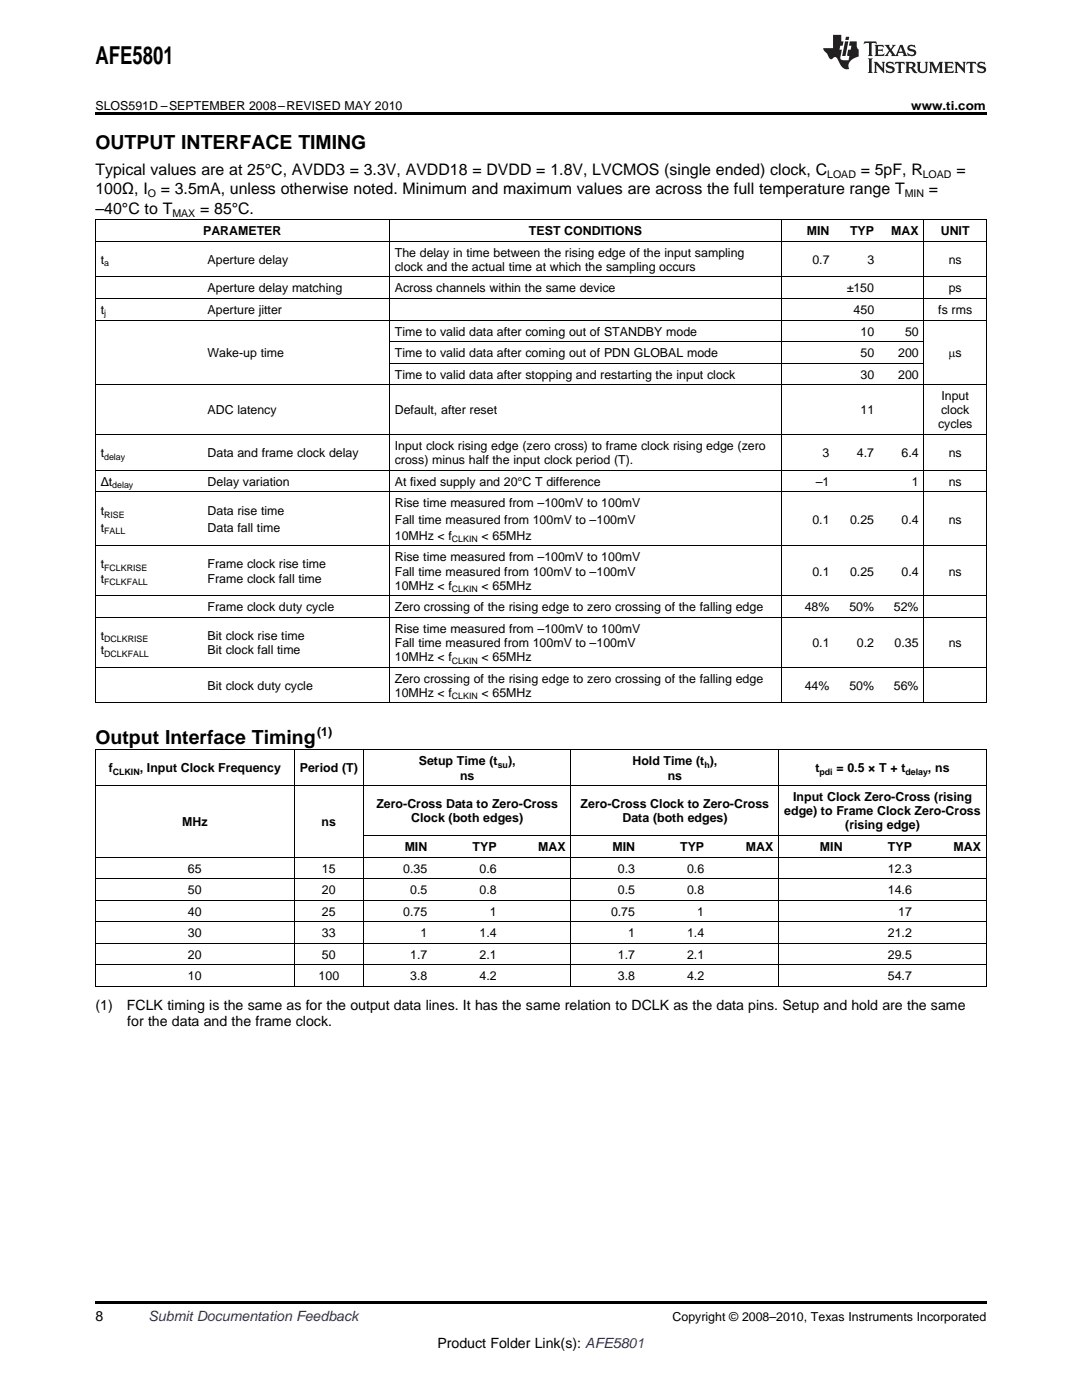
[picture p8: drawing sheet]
<svg xmlns="http://www.w3.org/2000/svg" width="216mm" height="279mm" viewBox="0 0 216 279" stroke-linecap="round" stroke-linejoin="round" font-family="sans-serif">
<defs><g id="words">
<text font-size="4.9" x="19" y="12.8">AFE5801</text>
<g font-size="3.9">
<text x="19" y="29.7">OUTPUT INTERFACE TIMING</text>
<text x="19" y="148.4">Output Interface Timing</text>
</g>
<g font-size="3.2">
<text x="19" y="34.9">Typical values are at 25°C, AVDD3 = 3.3V, AVDD18 = DVDD = 1.8V, LVCMOS (single ended) clock, C</text>
<text x="171.7" y="34.9">= 5pF, R</text>
<text x="190.8" y="34.9">=</text>
<text x="19" y="38.7">100Ω, I</text>
<text x="32.1" y="38.7">= 3.5mA, unless otherwise noted. Minimum and maximum values are across the full temperature range T</text>
<text x="185.3" y="38.7">=</text>
<text x="19" y="42.6">–40°C to T</text>
<text x="39.9" y="42.6">= 85°C.</text>
</g>
<g font-size="2.8">
<text x="19" y="201.5">(1)</text>
<text x="25.3" y="201.5">FCLK timing is the same as for the output data lines. It has the same relation to DCLK as the data pins. Setup and hold are the same</text>
<text x="25.4" y="204.7">for the data and the frame clock.</text>
<text x="19" y="263.6">8</text>
<text x="87.3" y="269">Product Folder Link(s): AFE5801</text>
</g>
<text font-size="2.8" fill="#0000c8" x="29.6" y="263.6">Submit Documentation Feedback</text>
<g font-size="2.5">
<text x="19" y="21.9">SLOS591D –SEPTEMBER 2008–REVISED MAY 2010</text>
<text x="181.8" y="21.9">www.ti.com</text>
<text x="40.5" y="46.9">PARAMETER</text>
<text x="105.6" y="46.9">TEST CONDITIONS</text>
<text x="161" y="46.9">MIN</text>
<text x="169.6" y="46.9">TYP</text>
<text x="177.8" y="46.9">MAX</text>
<text x="187.7" y="46.9">UNIT</text>
<text x="20.1" y="52.6">t</text>
<text x="41.4" y="52.6">Aperture delay</text>
<text x="78.8" y="51.2">The delay in time between the rising edge of the input sampling</text>
<text x="162.1" y="52.6">0.7</text>
<text x="173.1" y="52.6">3</text>
<text x="189.3" y="52.6">ns</text>
<text x="41.4" y="58.3">Aperture delay matching</text>
<text x="78.8" y="54">clock and the actual time at which the sampling occurs</text>
<text x="78.8" y="58.3">Across channels within the same device</text>
<text x="168.9" y="58.3">±150</text>
<text x="189.3" y="58.3">ps</text>
<text x="20.1" y="62.7">t</text>
<text x="41.4" y="62.7">Aperture jitter</text>
<text x="170.3" y="62.7">450</text>
<text x="187.2" y="62.7">fs rms</text>
<text x="41.4" y="71.3">Wake-up time</text>
<text x="78.8" y="67">Time to valid data after coming out of STANDBY mode</text>
<text x="78.8" y="71.3">Time to valid data after coming out of PDN GLOBAL mode</text>
<text x="171.7" y="67">10</text>
<text x="171.7" y="71.3">50</text>
<text x="179.2" y="71.3">200</text>
<text x="180.6" y="67">50</text>
<text x="189.3" y="71.3">ms</text>
<text x="78.8" y="75.6">Time to valid data after stopping and restarting the input clock</text>
<text x="171.7" y="75.6">30</text>
<text x="179.2" y="75.6">200</text>
<text x="41.4" y="82.7">ADC latency</text>
<text x="78.8" y="82.7">Default, after reset</text>
<text x="171.7" y="82.7">11</text>
<text x="187.8" y="82.7">clock</text>
<text x="187.9" y="79.9">Input</text>
<text x="78.8" y="89.8">Input clock rising edge (zero cross) to frame clock rising edge (zero</text>
<text x="187.2" y="85.5">cycles</text>
<text x="20.1" y="91.2">t</text>
<text x="41.4" y="91.2">Data and frame clock delay</text>
<text x="78.8" y="92.6">cross) minus half the input clock period (T).</text>
<text x="164.1" y="91.2">3</text>
<text x="171" y="91.2">4.7</text>
<text x="179.9" y="91.2">6.4</text>
<text x="189.3" y="91.2">ns</text>
<text x="20.1" y="96.9">Δt</text>
<text x="41.4" y="96.9">Delay variation</text>
<text x="78.8" y="96.9">At fixed supply and 20°C T difference</text>
<text x="78.8" y="101.2">Rise time measured from –100mV to 100mV</text>
<text x="162.8" y="96.9">–1</text>
<text x="182" y="96.9">1</text>
<text x="189.3" y="96.9">ns</text>
<text x="20.1" y="102.9">t</text>
<text x="20.1" y="106.1">t</text>
<text x="41.4" y="102.9">Data rise time</text>
<text x="41.4" y="106.1">Data fall time</text>
<text x="78.8" y="104.5">Fall time measured from 100mV to –100mV</text>
<text x="78.8" y="107.7">10MHz &lt; f</text>
<text x="96.1" y="107.7">&lt; 65MHz</text>
<text x="162.1" y="104.5">0.1</text>
<text x="169.6" y="104.5">0.25</text>
<text x="179.9" y="104.5">0.4</text>
<text x="189.3" y="104.5">ns</text>
<text x="20.1" y="113.5">t</text>
<text x="41.4" y="113.5">Frame clock rise time</text>
<text x="78.8" y="112">Rise time measured from –100mV to 100mV</text>
<text x="20.1" y="116.3">t</text>
<text x="41.4" y="116.3">Frame clock fall time</text>
<text x="78.8" y="114.9">Fall time measured from 100mV to –100mV</text>
<text x="78.8" y="117.7">10MHz &lt; f</text>
<text x="96.1" y="117.7">&lt; 65MHz</text>
<text x="162.1" y="114.9">0.1</text>
<text x="169.6" y="114.9">0.25</text>
<text x="179.9" y="114.9">0.4</text>
<text x="189.3" y="114.9">ns</text>
<text x="41.4" y="122">Frame clock duty cycle</text>
<text x="78.8" y="122">Zero crossing of the rising edge to zero crossing of the falling edge</text>
<text x="160.6" y="122">48%</text>
<text x="169.5" y="122">50%</text>
<text x="178.4" y="122">52%</text>
<text x="20.1" y="127.7">t</text>
<text x="20.1" y="130.5">t</text>
<text x="41.4" y="127.7">Bit clock rise time</text>
<text x="41.4" y="130.5">Bit clock fall time</text>
<text x="78.8" y="126.3">Rise time measured from –100mV to 100mV</text>
<text x="78.8" y="129.1">Fall time measured from 100mV to –100mV</text>
<text x="78.8" y="131.9">10MHz &lt; f</text>
<text x="96.1" y="131.9">&lt; 65MHz</text>
<text x="162.1" y="129.1">0.1</text>
<text x="171" y="129.1">0.2</text>
<text x="178.5" y="129.1">0.35</text>
<text x="189.3" y="129.1">ns</text>
<text x="41.4" y="137.7">Bit clock duty cycle</text>
<text x="78.8" y="136.2">Zero crossing of the rising edge to zero crossing of the falling edge</text>
<text x="160.6" y="137.7">44%</text>
<text x="169.5" y="137.7">50%</text>
<text x="178.4" y="137.7">56%</text>
<text x="78.8" y="139.1">10MHz &lt; f</text>
<text x="96.1" y="139.1">&lt; 65MHz</text>
<text x="63.3" y="146.9">(1)</text>
<text x="21.7" y="154.2">f</text>
<text x="27.9" y="154.2">, Input Clock Frequency</text>
<text x="59.8" y="154.2">Period (T)</text>
<text x="83.6" y="152.8">Setup Time (t</text>
<text x="91.8" y="155.6">ns</text>
<text x="101.4" y="152.8">),</text>
<text x="126.2" y="152.8">Hold Time (t ),</text>
<text x="133.2" y="155.6">ns</text>
<text x="162.7" y="154.2">t</text>
<text x="166.9" y="154.2">= 0.5 × T + t</text>
<text x="185.2" y="154.2">, ns</text>
<text x="75.1" y="161.3">Zero-Cross Data to Zero-Cross</text>
<text x="115.9" y="161.3">Zero-Cross Clock to Zero-Cross</text>
<text x="158.3" y="159.9">Input Clock Zero-Cross (rising</text>
<text x="36.3" y="164.9">MHz</text>
<text x="64.2" y="164.9">ns</text>
<text x="82.1" y="164.1">Clock (both edges)</text>
<text x="124.2" y="164.1">Data (both edges)</text>
<text x="156.5" y="162.7">edge) to Frame Clock Zero-Cross</text>
<text x="168.7" y="165.5">(rising edge)</text>
<text x="80.8" y="169.8">MIN</text>
<text x="94.3" y="169.8">TYP</text>
<text x="107.4" y="169.8">MAX</text>
<text x="122.2" y="169.8">MIN</text>
<text x="135.7" y="169.8">TYP</text>
<text x="148.8" y="169.8">MAX</text>
<text x="163.6" y="169.8">MIN</text>
<text x="177.2" y="169.8">TYP</text>
<text x="190.3" y="169.8">MAX</text>
<text x="37.5" y="174.1">65</text>
<text x="37.5" y="178.4">50</text>
<text x="64.2" y="174.1">15</text>
<text x="64.2" y="178.4">20</text>
<text x="80.5" y="174.1">0.35</text>
<text x="81.8" y="178.4">0.5</text>
<text x="95.7" y="174.1">0.6</text>
<text x="95.7" y="178.4">0.8</text>
<text x="123.3" y="174.1">0.3</text>
<text x="123.3" y="178.4">0.5</text>
<text x="137.1" y="174.1">0.6</text>
<text x="137.1" y="178.4">0.8</text>
<text x="177.2" y="174.1">12.3</text>
<text x="177.2" y="178.4">14.6</text>
<text x="37.5" y="182.7">40</text>
<text x="64.2" y="182.7">25</text>
<text x="80.5" y="182.7">0.75</text>
<text x="97.7" y="182.7">1</text>
<text x="121.9" y="182.7">0.75</text>
<text x="139.1" y="182.7">1</text>
<text x="179.2" y="182.7">17</text>
<text x="37.5" y="187">30</text>
<text x="37.5" y="191.3">20</text>
<text x="64.2" y="187">33</text>
<text x="64.2" y="191.3">50</text>
<text x="81.8" y="191.3">1.7</text>
<text x="83.9" y="187">1</text>
<text x="95.7" y="187">1.4</text>
<text x="95.7" y="191.3">2.1</text>
<text x="123.3" y="191.3">1.7</text>
<text x="125.3" y="187">1</text>
<text x="137.1" y="187">1.4</text>
<text x="137.1" y="191.3">2.1</text>
<text x="177.2" y="187">21.2</text>
<text x="177.2" y="191.3">29.5</text>
<text x="37.5" y="195.7">10</text>
<text x="63.6" y="195.7">100</text>
<text x="81.8" y="195.7">3.8</text>
<text x="95.7" y="195.7">4.2</text>
<text x="123.3" y="195.7">3.8</text>
<text x="137.1" y="195.7">4.2</text>
<text x="177.2" y="195.7">54.7</text>
<text x="134.2" y="263.6">Copyright © 2008–2010, Texas Instruments Incorporated</text>
</g>
<g font-size="2.1">
<text x="165" y="35.5">LOAD</text>
<text x="184.1" y="35.5">LOAD</text>
<text x="29.5" y="39.4">O</text>
<text x="180.5" y="39.4">MIN</text>
<text x="34.4" y="43.3">MAX</text>
</g>
<g font-size="1.8">
<text x="20.8" y="53.1">a</text>
<text x="20.8" y="63.1">j</text>
<text x="20.8" y="91.7">delay</text>
<text x="22.4" y="97.4">delay</text>
<text x="20.8" y="103.4">RISE</text>
<text x="20.8" y="106.6">FALL</text>
<text x="20.8" y="113.9">FCLKRISE</text>
<text x="90.2" y="108.2">CLKIN</text>
<text x="20.8" y="116.8">FCLKFALL</text>
<text x="90.2" y="118.2">CLKIN</text>
<text x="20.8" y="128.2">DCLKRISE</text>
<text x="20.8" y="131">DCLKFALL</text>
<text x="90.2" y="132.4">CLKIN</text>
<text x="90.2" y="139.6">CLKIN</text>
<text x="22.5" y="154.7">CLKIN</text>
<text x="99.3" y="153.2">su</text>
<text x="140.5" y="153.2">h</text>
<text x="163.5" y="154.7">pdi</text>
<text x="180.7" y="154.7">delay</text>
</g>
</g></defs>
<g fill="#231f20">
<path d="M172.5 8.3l-.1 .5 .4-.2h.6v.1v2.1l-.2 .4h.9l-.2-.4v-2.1l.1-.1h.5l.5 .2-.2-.5zM174.5 9l.2 .3v1.5l-.2 .4h1.8l.2-.6a1.04 1.04 0 0 1-1.3 .2v-.7h.6l.3 .2v-.6l-.3 .2h-.6v-.6l.8-.1 .4 .3-.2-.5zM176.5 9l.9 1.1-.9 1.1h.8l-.2-.2 .4-.7 .5 .7-.2 .2h1.5l-.2-.2 .2-.4h.9l.1 .4-.2 .2h1l-.3-.3-.7-1.9h-.5l-.9 2-.8-1 .9-1h-.8l.1 .3-.4 .5-.3-.6 .1-.2zM179.7 9.3l.4 1h-.7zM181.3 9.1a.63 .63 0 0 0-.2 .7 .63 .63 0 0 0 .6 .4l.6 .2 .1 .2a.75 .75 0 0 1-.7 .4 .75 .75 0 0 1-.6-.5l.1 .7 .1-.1a1.11 1.11 0 0 0 1.5-.6 1.13 1.13 0 0 0-1.2-.8l-.1-.4a1.04 1.04 0 0 1 1.2 .2l-.2-.5-.2 .1-.4-.2zM173.2 11.7l.2 .3v2.2l-.2 .4h1l-.3-.4v-2.2l.3-.3zM174.3 12.3l.3 .4v1.5l-.3 .4h.8l-.2-.4v-1.3l1.5 1.7v-1.9l.2-.4h-.7l.2 .4v.9l-1.1-1.3zM177 12.5a.62 .62 0 0 0-.2 .7 .62 .62 0 0 0 .6 .4l.6 .1 .1 .3a.76 .76 0 0 1-.7 .3 .76 .76 0 0 1-.7-.4l.2 .7 .1-.1a1.11 1.11 0 0 0 1.5-.6 1.13 1.13 0 0 0-1.2-.8l-.1-.4a1.04 1.04 0 0 1 1.2 .2l-.2-.6-.2 .1-.5-.1zM178.7 12.3l-.2 .7a.61 .61 0 0 1 .8-.4v1.6l-.2 .4h.9l-.2-.4v-1.6a.63 .63 0 0 1 .7 .4l-.1-.7zM180.6 12.3l.3 .4v1.5l-.3 .4h1l-.2-.2-.1-.8 .6 .2a.76 .76 0 0 0 1.2 .7l-1-1a.58 .58 0 0 0 .6-.5 .58 .58 0 0 0-.5-.6zM181.4 12.7l.1-.1a.45 .45 0 0 1 .5 .1 .45 .45 0 0 1 .1 .5l-.8 .2zM182.9 12.3l.2 .2a2.17 2.17 0 0 0 .3 1.9 .99 .99 0 0 0 1.6-.6v-1.1l.2-.4h-.7l.2 .2a1.92 1.92 0 0 1-.2 1.8 .6 .6 0 0 1-.9-.5v-1.1l.2-.4zM185.4 12.3l.2 .4v1.5l-.2 .4h.7l-.2-.4v-1.4l.8 1.8 .8-1.8v1.4l-.2 .4h.9l-.2-.4v-1.5l.2-.4h-.8l-.6 1.5-.6-1.5zM188.4 12.3l.2 .4v1.5l-.2 .4h1.8l.1-.6a1.04 1.04 0 0 1-1.2 .2v-.7h.5l.4 .2v-.6l-.4 .2h-.5v-.7h.8l.3 .3-.1-.6zM190.5 12.3l.2 .4v1.5l-.2 .4h.7l-.2-.4v-1.3l1.5 1.7v-1.9l.2-.4h-.7l.2 .4v.9l-1.1-1.3zM192.9 12.3l-.1 .7a.61 .61 0 0 1 .7-.4l.1 1.6-.3 .4h1l-.3-.4 .1-1.6a.63 .63 0 0 1 .7 .4l-.1-.7zM195.2 12.5a.62 .62 0 0 0-.2 .7 .62 .62 0 0 0 .6 .4l.6 .1 .1 .3a.76 .76 0 0 1-.7 .3 .76 .76 0 0 1-.6-.4l.1 .7 .1-.1a1.11 1.11 0 0 0 1.6-.6 1.13 1.13 0 0 0-1.3-.8l-.1-.4a1.04 1.04 0 0 1 1.2 .2l-.1-.6-.2 .1-.5-.1z"/>
<path d="M166.2 7v2.6h-1.9v.4l.8 .9a.91 .91 0 0 0 1 .9 .56 .56 0 0 1 .5-.4 .56 .56 0 0 1 .5 .3l.4 .8a1.53 1.53 0 0 0 1.9 1.2 1.54 1.54 0 0 1 1-2.1l.9-.3v-1.4a1.52 1.52 0 0 1-.4-1.6h-1.3l-.2 .8h.5l-.2 .8h-.5l-.1 1v.2l.4 .1-.2 .8a1.93 1.93 0 0 1-1.6-.2l.3-1.9h-.5l.2-.8h.4l.2-.8h-.4v-1.3zM168.6 8.3l-.6 2.9h.7l.6-2.9zM168.8 7.3l-.1 .7h.6l.2-.7z"/>
</g>
<path d="M19 22.5h177.8v.5h-177.8zM19 259.7h177.8v.5h-177.8z" fill="#000"/>
<g fill="none" stroke="#000" stroke-width=".2">
<path d="M19 59.6h177.8M19 55.3h177.8M19 48.1h177.8M19 43.8h177.8M19.1 43.9v96.4M77.7 43.9v96.4M155.9 43.9v96.4M184.3 43.9v96.4M196.8 43.9v96.4M19 76.8h177.8M19 63.9h177.8M77.7 72.5h106.7"/>
<path d="M77.7 68.2h106.7M19 98.2h177.8M19 93.9h177.8M19 86.7h177.8M19 118.9h177.8M19 109h177.8M19 133.2h177.8M19 123.2h177.8M19 156.8h177.8M19 149.7h177.8M19 140.3h177.8M19.1 149.7v47.2"/>
<path d="M58.7 149.7v47.2M72.5 149.7v47.2M113.9 149.7v47.2M155.3 149.7v47.2M196.8 149.7v47.2M19 179.7h177.8M19 175.3h177.8M19 171h177.8M72.5 166.7h124.3M19 196.9h177.8M19 192.6h177.8M19 188.3h177.8"/>
<path d="M19 184h177.8"/>
</g>
<use href="#words"/>
</svg>
